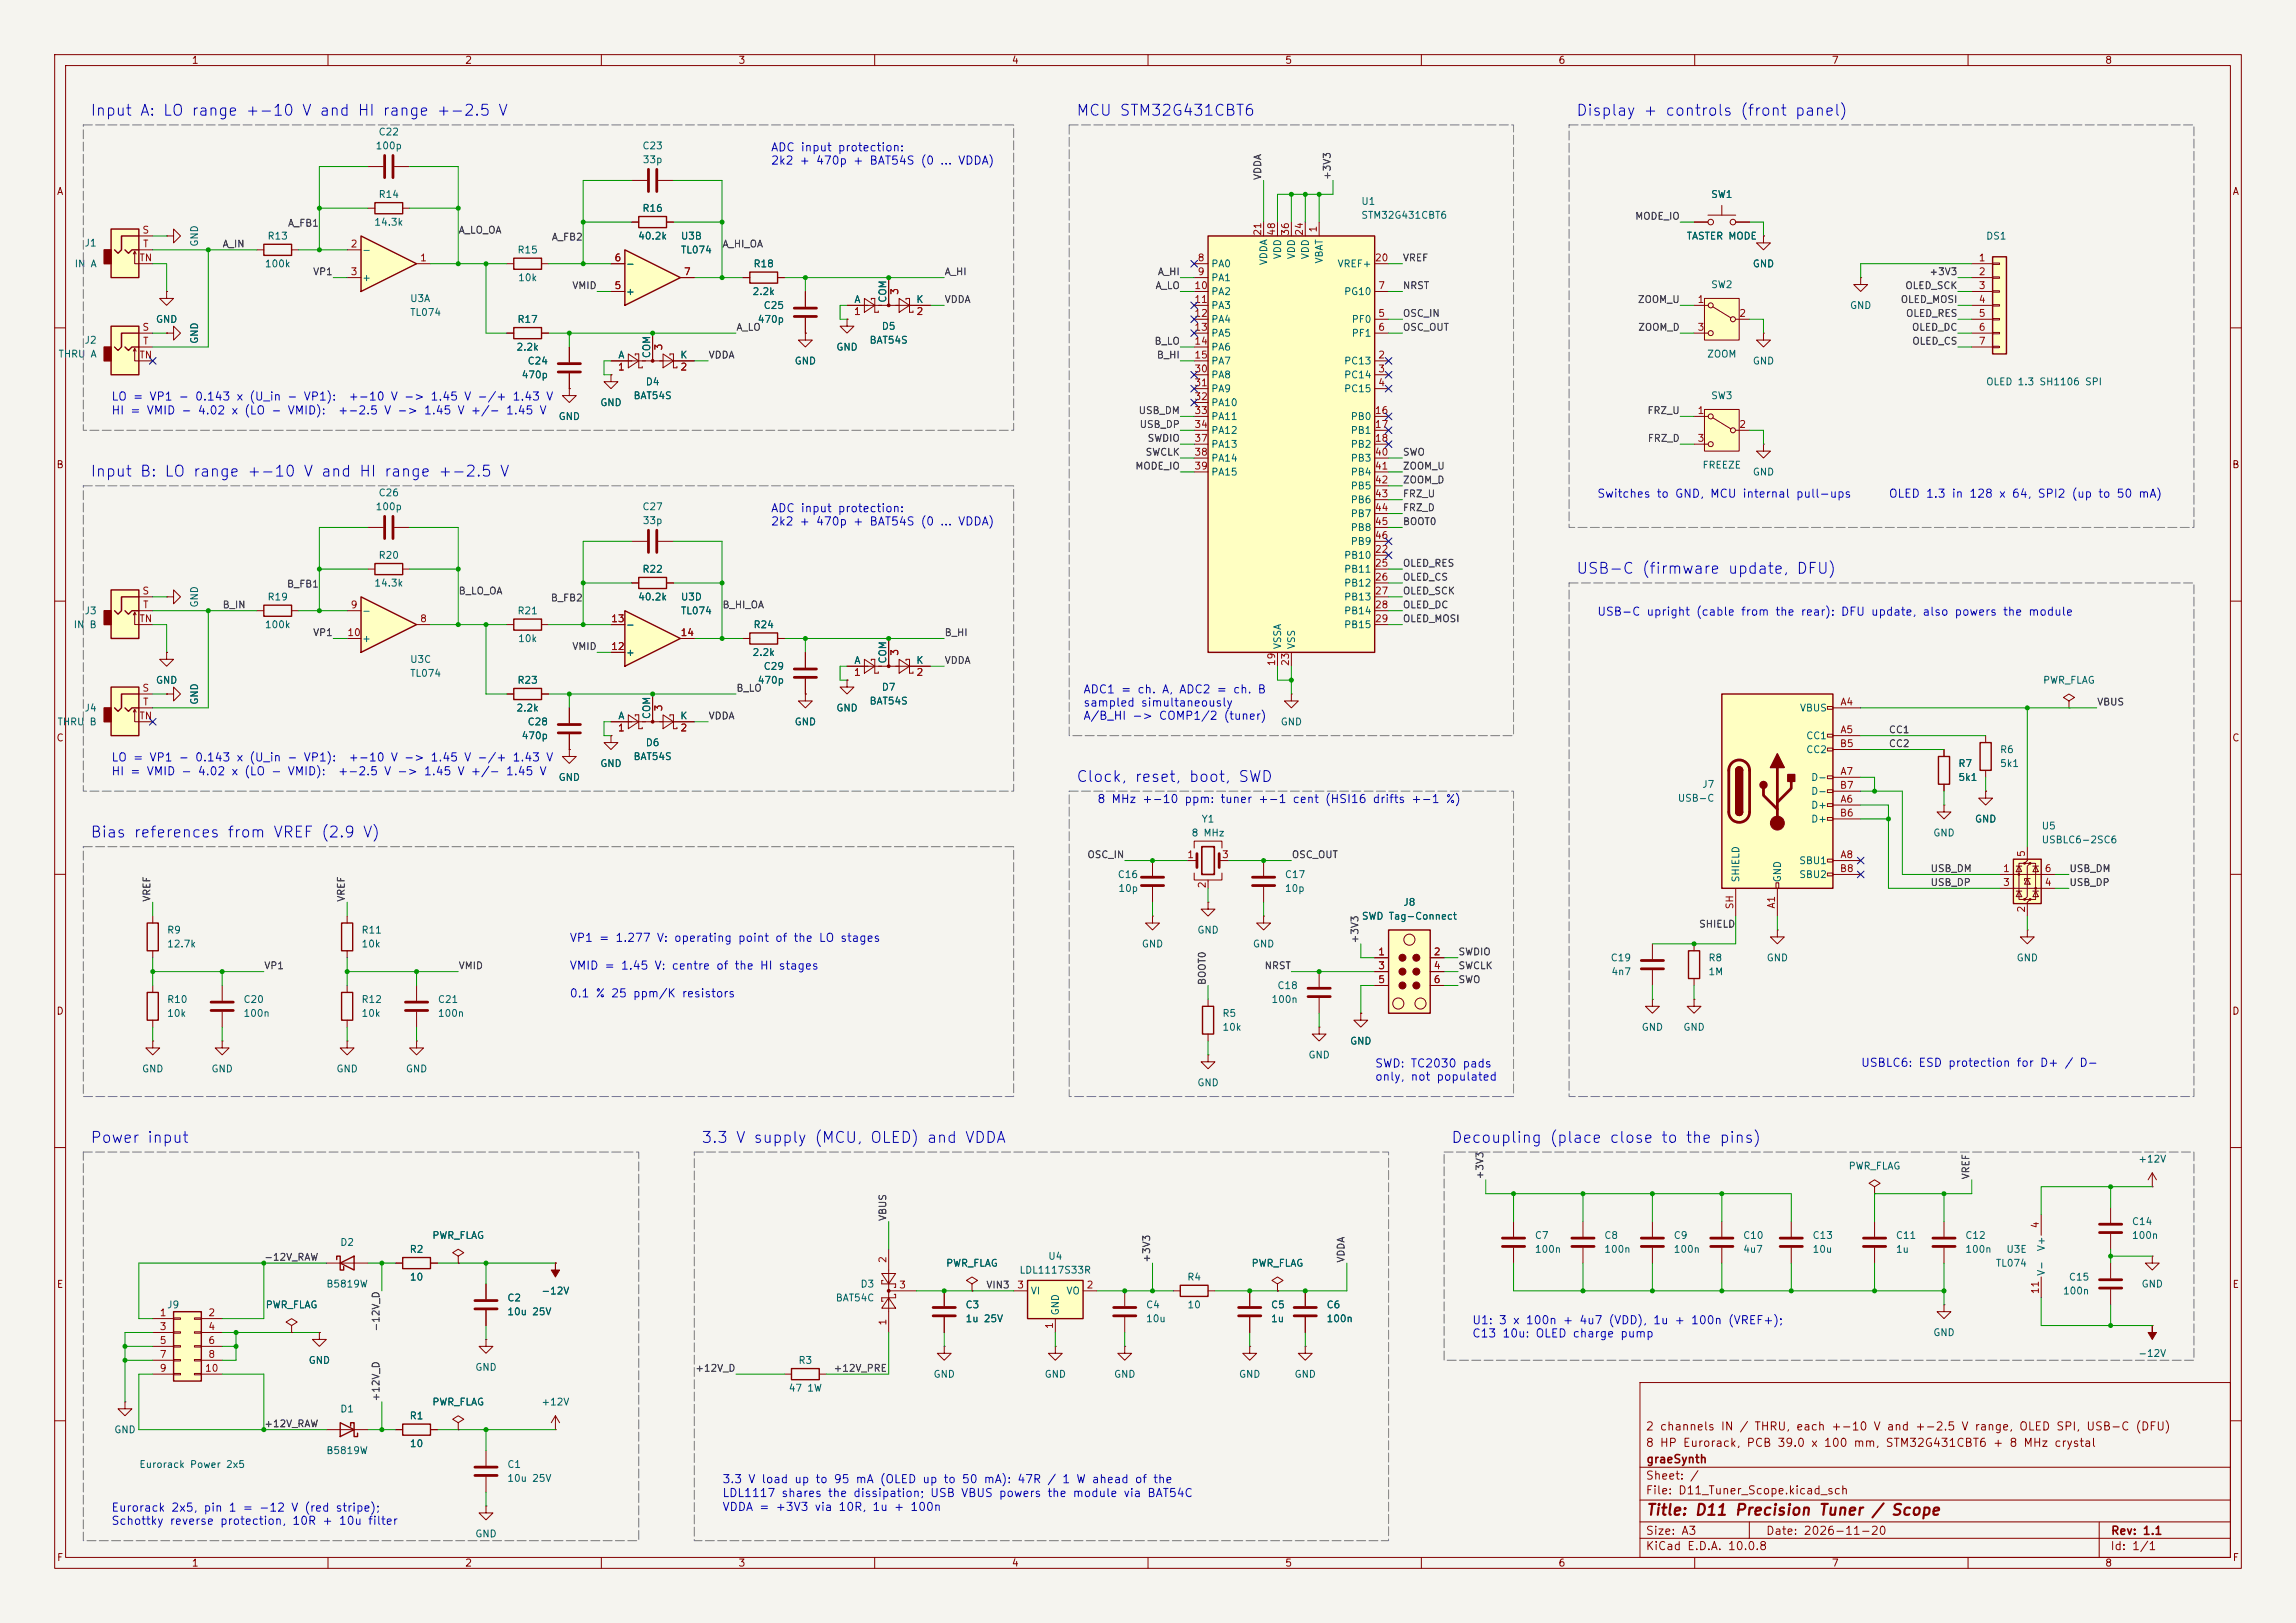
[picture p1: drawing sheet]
<svg xmlns="http://www.w3.org/2000/svg" width="420mm" height="297mm" viewBox="0 0 420 297" stroke-linecap="round" stroke-linejoin="round" font-family="sans-serif">
<defs><g id="words">
<g font-size="2" fill="#0000c2">
<text x="16.4" y="21.7">Input A: LO range +-10 V and HI range +-2.5 V</text>
<text x="196.8" y="21.7">MCU STM32G431CBT6</text>
<text x="288.2" y="21.7">Display + controls (front panel)</text>
<text x="16.4" y="87.7">Input B: LO range +-10 V and HI range +-2.5 V</text>
<text x="288.2" y="105.5">USB-C (firmware update, DFU)</text>
<text x="196.8" y="143.6">Clock, reset, boot, SWD</text>
<text x="16.4" y="153.8">Bias references from VREF (2.9 V)</text>
<text x="16.4" y="209.7">Power input</text>
<text x="128.2" y="209.7">3.3 V supply (MCU, OLED) and VDDA</text>
<text x="265.3" y="209.7">Decoupling (place close to the pins)</text>
</g>
<text font-size="2" fill="#840000" x="301" y="277.8">Title: D11 Precision Tuner / Scope</text>
<g font-size="1.5" fill="#0000c2">
<text x="140.9" y="28.1">ADC input protection:</text>
<text x="140.9" y="30.5">2k2 + 470p + BAT54S (0 ... VDDA)</text>
<text x="20.3" y="73.7">LO = VP1 - 0.143 x (U_in - VP1):</text>
<text x="20.3" y="76.2">HI = VMID - 4.02 x (LO - VMID):</text>
<text x="61.7" y="76.2">+-2.5 V -&gt; 1.45 V +/- 1.45 V</text>
<text x="63.6" y="73.7">+-10 V -&gt; 1.45 V -/+ 1.43 V</text>
<text x="140.9" y="94.1">ADC input protection:</text>
<text x="292.1" y="91.5">Switches to GND, MCU internal pull-ups</text>
<text x="345.4" y="91.5">OLED 1.3 in 128 x 64, SPI2 (up to 50 mA)</text>
<text x="140.9" y="96.5">2k2 + 470p + BAT54S (0 ... VDDA)</text>
<text x="292.1" y="113">USB-C upright (cable from the rear): DFU update, also powers the module</text>
<text x="198.1" y="127.3">ADC1 = ch. A, ADC2 = ch. B</text>
<text x="198.1" y="129.7">sampled simultaneously</text>
<text x="198.1" y="132.1">A/B_HI -&gt; COMP1/2 (tuner)</text>
<text x="20.3" y="142.3">HI = VMID - 4.02 x (LO - VMID):</text>
<text x="20.3" y="139.7">LO = VP1 - 0.143 x (U_in - VP1):</text>
<text x="61.7" y="142.3">+-2.5 V -&gt; 1.45 V +/- 1.45 V</text>
<text x="63.6" y="139.7">+-10 V -&gt; 1.45 V -/+ 1.43 V</text>
<text x="200.6" y="147.3">8 MHz +-10 ppm: tuner +-1 cent (HSI16 drifts +-1 %)</text>
<text x="104.1" y="172.7">VP1 = 1.277 V: operating point of the LO stages</text>
<text x="104.1" y="177.8">VMID = 1.45 V: centre of the HI stages</text>
<text x="104.1" y="182.9">0.1 % 25 ppm/K resistors</text>
<text x="251.4" y="195.7">SWD: TC2030 pads</text>
<text x="340.3" y="195.6">USBLC6: ESD protection for D+ / D-</text>
<text x="251.4" y="198.1">only, not populated</text>
<text x="269.2" y="242.7">U1: 3 x 100n + 4u7 (VDD), 1u + 100n (VREF+);</text>
<text x="269.2" y="245.1">C13 10u: OLED charge pump</text>
<text x="132" y="271.8">3.3 V load up to 95 mA (OLED up to 50 mA): 47R / 1 W ahead of the</text>
<text x="132" y="274.3">LDL1117 shares the dissipation; USB VBUS powers the module via BAT54C</text>
<text x="20.3" y="277">Eurorack 2x5, pin 1 = -12 V (red stripe);</text>
<text x="20.3" y="279.4">Schottky reverse protection, 10R + 10u filter</text>
<text x="132" y="276.9">VDDA = +3V3 via 10R, 1u + 100n</text>
</g>
<g font-size="1.5" fill="#840000">
<text x="300.9" y="262.1">2 channels IN / THRU, each +-10 V and +-2.5 V range, OLED SPI, USB-C (DFU)</text>
<text x="300.9" y="265.1">8 HP Eurorack, PCB 39.0 x 100 mm, STM32G431CBT6 + 8 MHz crystal</text>
<text x="301" y="268.1">graeSynth</text>
<text x="300.9" y="273.8">File: D11_Tuner_Scope.kicad_sch</text>
<text x="300.9" y="271.1">Sheet: /</text>
<text x="300.9" y="281.2">Size: A3</text>
<text x="322.9" y="281.2">Date: 2026-11-20</text>
<text x="386" y="281.2">Rev: 1.1</text>
<text x="300.9" y="284">KiCad E.D.A. 10.0.8</text>
<text x="385.9" y="284">Id: 1/1</text>
</g>
<g font-size="1.3" fill="#840000">
<text x="35" y="12">1</text>
<text x="85" y="12">2</text>
<text x="135" y="12">3</text>
<text x="185" y="12">4</text>
<text x="235" y="12">5</text>
<text x="285" y="12">6</text>
<text x="335" y="12">7</text>
<text x="385" y="12">8</text>
<text x="10.3" y="36">A</text>
<text x="408.3" y="36">A</text>
<text x="10.2" y="86">B</text>
<text x="408.2" y="86">B</text>
<text x="10.2" y="136">C</text>
<text x="408.2" y="136">C</text>
<text x="10.2" y="186">D</text>
<text x="408.2" y="186">D</text>
<text x="10.3" y="236">E</text>
<text x="408.3" y="236">E</text>
<text x="10.3" y="286">F</text>
<text x="35" y="287">1</text>
<text x="85" y="287">2</text>
<text x="135" y="287">3</text>
<text x="185" y="287">4</text>
<text x="235" y="287">5</text>
<text x="285" y="287">6</text>
<text x="335" y="287">7</text>
<text x="385" y="287">8</text>
<text x="408.3" y="286">F</text>
</g>
<g font-size="1.3" fill="#006464">
<text x="68.6" y="27.6">100p</text>
<text x="69.1" y="25.1">C22</text>
<text x="117.4" y="27.6">C23</text>
<text x="117.5" y="30.2">33p</text>
<text x="68.4" y="41.6">14.3k</text>
<text x="69.1" y="36.5">R14</text>
<text x="117.4" y="39.1">R16</text>
<text x="248.9" y="37.8">U1</text>
<text x="248.9" y="40.3">STM32G431CBT6</text>
<text x="312.9" y="36.5">SW1</text>
<text x="15.4" y="45.4">J1</text>
<text x="36.5" y="45.2" transform="rotate(-90 36.5 45.2)">GND</text>
<text x="48.8" y="44.1">R13</text>
<text x="66.1" y="46.7">-</text>
<text x="94.5" y="46.7">R15</text>
<text x="116.6" y="44.1">40.2k</text>
<text x="124.4" y="44.1">U3B</text>
<text x="124.4" y="46.7">TL074</text>
<text x="234.6" y="47.5" transform="rotate(-90 234.6 47.5)">VDD</text>
<text x="237.2" y="47.5" transform="rotate(-90 237.2 47.5)">VDD</text>
<text x="239.7" y="47.5" transform="rotate(-90 239.7 47.5)">VDD</text>
<text x="308.4" y="44.1">TASTER MODE</text>
<text x="363.2" y="44.1">DS1</text>
<text x="13.6" y="49.2">IN A</text>
<text x="48.3" y="49.2">100k</text>
<text x="66.1" y="51.8">+</text>
<text x="94.7" y="51.8">10k</text>
<text x="114.4" y="49.2">-</text>
<text x="137.7" y="49.2">R18</text>
<text x="221.5" y="49.2">PA0</text>
<text x="221.5" y="51.8">PA1</text>
<text x="232.1" y="48.6" transform="rotate(-90 232.1 48.6)">VDDA</text>
<text x="242.3" y="48.3" transform="rotate(-90 242.3 48.3)">VBAT</text>
<text x="244.6" y="49.2">VREF+</text>
<text x="312.9" y="53">SW2</text>
<text x="320.5" y="49.2">GND</text>
<text x="28.4" y="59.4">GND</text>
<text x="74.9" y="55.6">U3A</text>
<text x="74.9" y="58.1">TL074</text>
<text x="94.5" y="59.4">R17</text>
<text x="114.4" y="54.3">+</text>
<text x="137.5" y="54.3">2.2k</text>
<text x="138.5" y="59.4">470p</text>
<text x="139.6" y="56.8">C25</text>
<text x="156.2" y="55.7">A</text>
<text x="162.4" y="55.5" transform="rotate(-90 162.4 55.5)">COM</text>
<text x="167.5" y="55.7">K</text>
<text x="221.5" y="54.3">PA2</text>
<text x="221.5" y="56.8">PA3</text>
<text x="221.5" y="59.4">PA4</text>
<text x="245.8" y="54.3">PG10</text>
<text x="247.2" y="59.4">PF0</text>
<text x="338.3" y="56.8">GND</text>
<text x="10.6" y="65.7">THRU A</text>
<text x="15.4" y="63.2">J2</text>
<text x="36.5" y="63" transform="rotate(-90 36.5 63)">GND</text>
<text x="94.4" y="64.5">2.2k</text>
<text x="113" y="65.9">A</text>
<text x="119.2" y="65.7" transform="rotate(-90 119.2 65.7)">COM</text>
<text x="124.3" y="65.9">K</text>
<text x="152.9" y="64.5">GND</text>
<text x="159" y="63.2">BAT54S</text>
<text x="161.2" y="60.7">D5</text>
<text x="221.5" y="61.9">PA5</text>
<text x="221.5" y="64.5">PA6</text>
<text x="247.2" y="61.9">PF1</text>
<text x="312.2" y="65.7">ZOOM</text>
<text x="95.3" y="69.5">470p</text>
<text x="96.4" y="67">C24</text>
<text x="118" y="70.8">D4</text>
<text x="145.3" y="67">GND</text>
<text x="221.5" y="67">PA7</text>
<text x="221.5" y="69.5">PA8</text>
<text x="245.8" y="67">PC13</text>
<text x="245.8" y="69.5">PC14</text>
<text x="320.5" y="67">GND</text>
<text x="363.2" y="70.8">OLED 1.3 SH1106 SPI</text>
<text x="102.1" y="77.2">GND</text>
<text x="109.7" y="74.6">GND</text>
<text x="115.8" y="73.4">BAT54S</text>
<text x="221.5" y="72.1">PA9</text>
<text x="221.5" y="74.6">PA10</text>
<text x="221.5" y="77.2">PA11</text>
<text x="245.8" y="72.1">PC15</text>
<text x="247" y="77.2">PB0</text>
<text x="312.9" y="73.4">SW3</text>
<text x="221.5" y="79.7">PA12</text>
<text x="221.5" y="82.2">PA13</text>
<text x="247" y="79.7">PB1</text>
<text x="247" y="82.2">PB2</text>
<text x="221.5" y="84.8">PA14</text>
<text x="221.5" y="87.3">PA15</text>
<text x="247" y="84.8">PB3</text>
<text x="247" y="87.3">PB4</text>
<text x="247" y="89.9">PB5</text>
<text x="311.3" y="86.1">FREEZE</text>
<text x="320.5" y="87.3">GND</text>
<text x="68.6" y="93.7">100p</text>
<text x="69.1" y="91.1">C26</text>
<text x="117.4" y="93.7">C27</text>
<text x="247" y="92.4">PB6</text>
<text x="247" y="94.9">PB7</text>
<text x="117.5" y="96.2">33p</text>
<text x="247" y="97.5">PB8</text>
<text x="247" y="100">PB9</text>
<text x="68.4" y="107.6">14.3k</text>
<text x="69.1" y="102.6">R20</text>
<text x="117.4" y="105.1">R22</text>
<text x="245.8" y="102.6">PB10</text>
<text x="245.8" y="105.1">PB11</text>
<text x="245.8" y="107.6">PB12</text>
<text x="15.4" y="112.7">J3</text>
<text x="36.5" y="111.3" transform="rotate(-90 36.5 111.3)">GND</text>
<text x="48.8" y="110.2">R19</text>
<text x="66.1" y="112.7">-</text>
<text x="94.5" y="112.7">R21</text>
<text x="116.6" y="110.2">40.2k</text>
<text x="124.4" y="110.2">U3D</text>
<text x="124.4" y="112.7">TL074</text>
<text x="245.8" y="110.2">PB13</text>
<text x="245.8" y="112.7">PB14</text>
<text x="13.4" y="115.3">IN</text>
<text x="16.3" y="115.3">B</text>
<text x="48.3" y="115.3">100k</text>
<text x="66.1" y="117.8">+</text>
<text x="94.7" y="117.8">10k</text>
<text x="114.4" y="115.3">-</text>
<text x="137.7" y="115.3">R24</text>
<text x="234.6" y="118.9" transform="rotate(-90 234.6 118.9)">VSSA</text>
<text x="237.2" y="118.9" transform="rotate(-90 237.2 118.9)">VSS</text>
<text x="245.8" y="115.3">PB15</text>
<text x="28.4" y="125.4">GND</text>
<text x="74.9" y="121.6">U3C</text>
<text x="74.9" y="124.2">TL074</text>
<text x="94.5" y="125.4">R23</text>
<text x="114.4" y="120.3">+</text>
<text x="137.5" y="120.3">2.2k</text>
<text x="138.5" y="125.4">470p</text>
<text x="139.6" y="122.9">C29</text>
<text x="156.2" y="121.8">A</text>
<text x="162.4" y="121.5" transform="rotate(-90 162.4 121.5)">COM</text>
<text x="167.5" y="121.8">K</text>
<text x="373.6" y="125.4">PWR_FLAG</text>
<text x="15.4" y="130.5">J4</text>
<text x="36.5" y="129.1" transform="rotate(-90 36.5 129.1)">GND</text>
<text x="94.4" y="130.5">2.2k</text>
<text x="113" y="131.9">A</text>
<text x="119.2" y="131.7" transform="rotate(-90 119.2 131.7)">COM</text>
<text x="124.3" y="131.9">K</text>
<text x="152.9" y="130.5">GND</text>
<text x="159" y="129.2">BAT54S</text>
<text x="161.2" y="126.7">D7</text>
<text x="329.1" y="130.5">VBUS</text>
<text x="10.4" y="133">THRU</text>
<text x="16.3" y="133">B</text>
<text x="95.3" y="135.6">470p</text>
<text x="96.4" y="133">C28</text>
<text x="118" y="136.9">D6</text>
<text x="145.3" y="133">GND</text>
<text x="234.2" y="133">GND</text>
<text x="330.3" y="135.6">CC1</text>
<text x="102.1" y="143.2">GND</text>
<text x="109.7" y="140.7">GND</text>
<text x="115.8" y="139.4">BAT54S</text>
<text x="330.3" y="138.1">CC2</text>
<text x="331.2" y="143.2">D-</text>
<text x="358.1" y="140.7">R7</text>
<text x="358.1" y="143.2">5k1</text>
<text x="365.7" y="138.1">R6</text>
<text x="365.7" y="140.7">5k1</text>
<text x="306.8" y="147">USB-C</text>
<text x="311.3" y="144.5">J7</text>
<text x="331.2" y="148.3">D+</text>
<text x="331.2" y="145.7">D-</text>
<text x="217.9" y="153.4">8 MHz</text>
<text x="219.7" y="150.8">Y1</text>
<text x="331.2" y="150.8">D+</text>
<text x="353.5" y="153.4">GND</text>
<text x="361.2" y="150.8">GND</text>
<text x="373.4" y="152.1">U5</text>
<text x="373.4" y="154.6">USBLC6-2SC6</text>
<text x="204.4" y="161">C16</text>
<text x="234.9" y="161">C17</text>
<text x="318.5" y="161.6" transform="rotate(-90 318.5 161.6)">SHIELD</text>
<text x="326.1" y="161.6" transform="rotate(-90 326.1 161.6)">GND</text>
<text x="329" y="158.4">SBU1</text>
<text x="329" y="161">SBU2</text>
<text x="204.5" y="163.5">10p</text>
<text x="234.9" y="163.5">10p</text>
<text x="256.6" y="166.1">J8</text>
<text x="30.5" y="171.1">R9</text>
<text x="30.5" y="173.7">12.7k</text>
<text x="66" y="171.1">R11</text>
<text x="66" y="173.7">10k</text>
<text x="208.8" y="173.7">GND</text>
<text x="218.9" y="171.1">GND</text>
<text x="229.1" y="173.7">GND</text>
<text x="249" y="168.6">SWD Tag-Connect</text>
<text x="294.5" y="176.2">C19</text>
<text x="294.6" y="178.8">4n7</text>
<text x="312.4" y="176.2">R8</text>
<text x="312.4" y="178.8">1M</text>
<text x="323.1" y="176.2">GND</text>
<text x="368.8" y="176.2">GND</text>
<text x="30.5" y="183.8">R10</text>
<text x="44.4" y="183.8">C20</text>
<text x="66" y="183.8">R12</text>
<text x="80" y="183.8">C21</text>
<text x="232.5" y="183.8">100n</text>
<text x="233.6" y="181.3">C18</text>
<text x="30.5" y="186.4">10k</text>
<text x="44.4" y="186.4">100n</text>
<text x="66" y="186.4">10k</text>
<text x="80" y="186.4">100n</text>
<text x="223.5" y="186.4">R5</text>
<text x="223.5" y="188.9">10k</text>
<text x="246.9" y="191.5">GND</text>
<text x="300.2" y="188.9">GND</text>
<text x="307.8" y="188.9">GND</text>
<text x="25.9" y="196.5">GND</text>
<text x="38.6" y="196.5">GND</text>
<text x="61.4" y="196.5">GND</text>
<text x="74.1" y="196.5">GND</text>
<text x="239.2" y="194">GND</text>
<text x="218.9" y="199.1">GND</text>
<text x="338.1" y="214.3">PWR_FLAG</text>
<text x="391" y="213.1">+12V</text>
<text x="79" y="227">PWR_FLAG</text>
<text x="280.7" y="227">C7</text>
<text x="293.4" y="227">C8</text>
<text x="306.1" y="227">C9</text>
<text x="318.8" y="227">C10</text>
<text x="331.5" y="227">C13</text>
<text x="346.7" y="227">C11</text>
<text x="359.4" y="227">C12</text>
<text x="389.9" y="224.5">C14</text>
<text x="389.9" y="227">100n</text>
<text x="62.1" y="228.3">D2</text>
<text x="74.8" y="229.6">R2</text>
<text x="173" y="232.1">PWR_FLAG</text>
<text x="186.4" y="233.4">LDL1117S33R</text>
<text x="191.6" y="230.8">U4</text>
<text x="228.8" y="232.1">PWR_FLAG</text>
<text x="280.7" y="229.6">100n</text>
<text x="293.4" y="229.6">100n</text>
<text x="306.1" y="229.6">100n</text>
<text x="318.8" y="229.6">4u7</text>
<text x="331.5" y="229.6">10u</text>
<text x="346.7" y="229.6">1u</text>
<text x="359.4" y="229.6">100n</text>
<text x="365" y="232.1">TL074</text>
<text x="366.9" y="229.6">U3E</text>
<text x="374.3" y="233.6" transform="rotate(-90 374.3 233.6)">V-</text>
<text x="374.3" y="229.1" transform="rotate(-90 374.3 229.1)">V+</text>
<text x="30.5" y="239.7">J9</text>
<text x="48.5" y="239.7">PWR_FLAG</text>
<text x="59.6" y="235.9">B5819W</text>
<text x="74.9" y="234.6">10</text>
<text x="92.7" y="238.5">C2</text>
<text x="98.9" y="237.2">-12V</text>
<text x="152.8" y="238.5">BAT54C</text>
<text x="157.3" y="235.9">D3</text>
<text x="176.5" y="239.7">C3</text>
<text x="188.4" y="237.2">VI</text>
<text x="195" y="237.2">VO</text>
<text x="209.5" y="239.7">C4</text>
<text x="217.1" y="234.6">R4</text>
<text x="217.1" y="239.7">10</text>
<text x="232.4" y="239.7">C5</text>
<text x="242.6" y="239.7">C6</text>
<text x="377.3" y="237.2">100n</text>
<text x="378.3" y="234.6">C15</text>
<text x="391.6" y="235.9">GND</text>
<text x="92.7" y="241">10u 25V</text>
<text x="176.5" y="242.3">1u 25V</text>
<text x="194" y="240.8" transform="rotate(-90 194 240.8)">GND</text>
<text x="209.5" y="242.3">10u</text>
<text x="232.4" y="242.3">1u</text>
<text x="242.6" y="242.3">100n</text>
<text x="353.5" y="244.8">GND</text>
<text x="56.4" y="249.9">GND</text>
<text x="86.8" y="251.2">GND</text>
<text x="146" y="249.9">R3</text>
<text x="391" y="248.6">-12V</text>
<text x="79" y="257.5">PWR_FLAG</text>
<text x="98.9" y="257.5">+12V</text>
<text x="144.2" y="255">47 1W</text>
<text x="170.7" y="252.4">GND</text>
<text x="191" y="252.4">GND</text>
<text x="203.7" y="252.4">GND</text>
<text x="226.5" y="252.4">GND</text>
<text x="236.7" y="252.4">GND</text>
<text x="20.8" y="262.6">GND</text>
<text x="62.1" y="258.8">D1</text>
<text x="74.8" y="260">R1</text>
<text x="25.4" y="268.9">Eurorack Power 2x5</text>
<text x="59.6" y="266.4">B5819W</text>
<text x="74.9" y="265.1">10</text>
<text x="92.7" y="268.9">C1</text>
<text x="92.7" y="271.5">10u 25V</text>
<text x="86.8" y="281.6">GND</text>
</g>
<g font-size="1.3" fill="#0f0f0f">
<text x="231" y="33" transform="rotate(-90 231 33)">VDDA</text>
<text x="243.7" y="33" transform="rotate(-90 243.7 33)">+3V3</text>
<text x="52.6" y="41.8">A_FB1</text>
<text x="299" y="40.5">MODE_IO</text>
<text x="40.6" y="45.6">A_IN</text>
<text x="83.8" y="43.1">A_LO_OA</text>
<text x="100.8" y="44.3">A_FB2</text>
<text x="132.1" y="45.6">A_HI_OA</text>
<text x="57.2" y="50.7">VP1</text>
<text x="104.6" y="53.2">VMID</text>
<text x="172.7" y="50.7">A_HI</text>
<text x="211.3" y="53.2">A_LO</text>
<text x="211.7" y="50.7">A_HI</text>
<text x="256.5" y="53.2">NRST</text>
<text x="256.5" y="48.1">VREF</text>
<text x="348.4" y="53.2">OLED_SCK</text>
<text x="352.8" y="50.7">+3V3</text>
<text x="172.7" y="55.8">VDDA</text>
<text x="256.5" y="58.3">OSC_IN</text>
<text x="299.5" y="55.8">ZOOM_U</text>
<text x="347.6" y="55.8">OLED_MOSI</text>
<text x="348.5" y="58.3">OLED_RES</text>
<text x="129.5" y="65.9">VDDA</text>
<text x="134.6" y="60.8">A_LO</text>
<text x="211.1" y="63.4">B_LO</text>
<text x="211.5" y="65.9">B_HI</text>
<text x="256.5" y="60.8">OSC_OUT</text>
<text x="299.6" y="60.8">ZOOM_D</text>
<text x="349.6" y="60.8">OLED_DC</text>
<text x="349.7" y="63.4">OLED_CS</text>
<text x="208.2" y="76.1">USB_DM</text>
<text x="301.2" y="76.1">FRZ_U</text>
<text x="208.4" y="78.6">USB_DP</text>
<text x="209.4" y="83.7">SWCLK</text>
<text x="209.8" y="81.2">SWDIO</text>
<text x="256.5" y="83.7">SWO</text>
<text x="301.3" y="81.2">FRZ_D</text>
<text x="207.6" y="86.2">MODE_IO</text>
<text x="256.5" y="86.2">ZOOM_U</text>
<text x="256.5" y="88.8">ZOOM_D</text>
<text x="256.5" y="93.9">FRZ_D</text>
<text x="256.5" y="91.3">FRZ_U</text>
<text x="256.5" y="96.4">BOOT0</text>
<text x="52.4" y="107.8">B_FB1</text>
<text x="256.5" y="104">OLED_RES</text>
<text x="256.5" y="106.6">OLED_CS</text>
<text x="40.6" y="111.6">B_IN</text>
<text x="83.8" y="109.1">B_LO_OA</text>
<text x="100.6" y="110.4">B_FB2</text>
<text x="132.1" y="111.6">B_HI_OA</text>
<text x="256.5" y="109.1">OLED_SCK</text>
<text x="256.5" y="111.6">OLED_DC</text>
<text x="57.2" y="116.7">VP1</text>
<text x="104.6" y="119.3">VMID</text>
<text x="172.7" y="116.7">B_HI</text>
<text x="256.5" y="114.2">OLED_MOSI</text>
<text x="172.7" y="121.8">VDDA</text>
<text x="129.5" y="132">VDDA</text>
<text x="134.6" y="126.9">B_LO</text>
<text x="383.5" y="129.4">VBUS</text>
<text x="345.4" y="137">CC2</text>
<text x="345.4" y="134.5">CC1</text>
<text x="198.8" y="157.4">OSC_IN</text>
<text x="236.2" y="157.4">OSC_OUT</text>
<text x="353" y="159.9">USB_DM</text>
<text x="378.4" y="159.9">USB_DM</text>
<text x="27.8" y="165.1" transform="rotate(-90 27.8 165.1)">VREF</text>
<text x="63.4" y="165.1" transform="rotate(-90 63.4 165.1)">VREF</text>
<text x="353" y="162.4">USB_DP</text>
<text x="378.4" y="162.4">USB_DP</text>
<text x="248.8" y="172.7" transform="rotate(-90 248.8 172.7)">+3V3</text>
<text x="310.7" y="170.1">SHIELD</text>
<text x="48.2" y="177.7">VP1</text>
<text x="83.8" y="177.7">VMID</text>
<text x="231.2" y="177.7">NRST</text>
<text x="266.7" y="175.1">SWDIO</text>
<text x="266.7" y="177.7">SWCLK</text>
<text x="220.9" y="180.4" transform="rotate(-90 220.9 180.4)">BOOT0</text>
<text x="266.7" y="180.2">SWO</text>
<text x="271.7" y="215.9" transform="rotate(-90 271.7 215.9)">+3V3</text>
<text x="360.6" y="215.9" transform="rotate(-90 360.6 215.9)">VREF</text>
<text x="162.4" y="223.5" transform="rotate(-90 162.4 223.5)">VBUS</text>
<text x="48.2" y="231">-12V_RAW</text>
<text x="210.7" y="231.2" transform="rotate(-90 210.7 231.2)">+3V3</text>
<text x="246.3" y="231.2" transform="rotate(-90 246.3 231.2)">VDDA</text>
<text x="180.3" y="236.1">VIN3</text>
<text x="69.7" y="243.8" transform="rotate(-90 69.7 243.8)">-12V_D</text>
<text x="127.1" y="251.3">+12V_D</text>
<text x="152.4" y="251.3">+12V_PRE</text>
<text x="69.7" y="256.6" transform="rotate(-90 69.7 256.6)">+12V_D</text>
<text x="48.2" y="261.5">+12V_RAW</text>
</g>
<g font-size="1.3" fill="#a90000">
<text x="25.9" y="43">S</text>
<text x="26.1" y="45.6">T</text>
<text x="64" y="45.6">2</text>
<text x="231" y="43.2" transform="rotate(-90 231 43.2)">21</text>
<text x="233.5" y="43.2" transform="rotate(-90 233.5 43.2)">48</text>
<text x="236.1" y="43.2" transform="rotate(-90 236.1 43.2)">36</text>
<text x="238.6" y="43.2" transform="rotate(-90 238.6 43.2)">24</text>
<text x="241.2" y="42.6" transform="rotate(-90 241.2 42.6)">1</text>
<text x="25.4" y="48.1">TN</text>
<text x="64" y="50.7">3</text>
<text x="76.7" y="48.1">1</text>
<text x="112.3" y="53.2">5</text>
<text x="112.3" y="48.1">6</text>
<text x="125" y="50.7">7</text>
<text x="218.4" y="53.2">10</text>
<text x="219" y="48.1">8</text>
<text x="219" y="50.7">9</text>
<text x="251.4" y="48.1">20</text>
<text x="252" y="53.2">7</text>
<text x="361.9" y="48.1">1</text>
<text x="361.9" y="50.7">2</text>
<text x="361.9" y="53.2">3</text>
<text x="156.1" y="57.9">1</text>
<text x="164.6" y="54.1" transform="rotate(-90 164.6 54.1)">3</text>
<text x="167.5" y="57.9">2</text>
<text x="218.4" y="55.7">11</text>
<text x="218.4" y="58.3">12</text>
<text x="252" y="58.3">5</text>
<text x="310.4" y="55.7">1</text>
<text x="318" y="58.3">2</text>
<text x="361.9" y="55.7">4</text>
<text x="361.9" y="58.3">5</text>
<text x="25.4" y="65.9">TN</text>
<text x="25.9" y="60.8">S</text>
<text x="26.1" y="63.4">T</text>
<text x="121.4" y="64.2" transform="rotate(-90 121.4 64.2)">3</text>
<text x="218.4" y="60.8">13</text>
<text x="218.4" y="63.4">14</text>
<text x="218.4" y="65.9">15</text>
<text x="252" y="65.9">2</text>
<text x="252" y="60.8">6</text>
<text x="310.4" y="60.8">3</text>
<text x="361.9" y="60.8">6</text>
<text x="361.9" y="63.4">7</text>
<text x="112.9" y="68.1">1</text>
<text x="124.4" y="68.1">2</text>
<text x="218.4" y="68.4">30</text>
<text x="218.4" y="71">31</text>
<text x="252" y="68.4">3</text>
<text x="252" y="71">4</text>
<text x="218.4" y="73.5">32</text>
<text x="218.4" y="76.1">33</text>
<text x="251.4" y="76.1">16</text>
<text x="310.4" y="76.1">1</text>
<text x="218.4" y="78.6">34</text>
<text x="218.4" y="81.1">37</text>
<text x="218.4" y="83.7">38</text>
<text x="251.4" y="78.6">17</text>
<text x="251.4" y="81.1">18</text>
<text x="251.4" y="83.7">40</text>
<text x="310.4" y="81.1">3</text>
<text x="318" y="78.6">2</text>
<text x="218.4" y="86.2">39</text>
<text x="251.4" y="86.2">41</text>
<text x="251.4" y="88.8">42</text>
<text x="251.4" y="91.3">43</text>
<text x="251.4" y="93.8">44</text>
<text x="251.4" y="101.5">22</text>
<text x="251.4" y="96.4">45</text>
<text x="251.4" y="98.9">46</text>
<text x="251.4" y="104">25</text>
<text x="251.4" y="106.5">26</text>
<text x="25.9" y="109.1">S</text>
<text x="26.1" y="111.6">T</text>
<text x="64" y="111.6">9</text>
<text x="251.4" y="109.1">27</text>
<text x="251.4" y="111.6">28</text>
<text x="25.4" y="114.2">TN</text>
<text x="63.4" y="116.7">10</text>
<text x="76.7" y="114.2">8</text>
<text x="111.7" y="119.2">12</text>
<text x="111.7" y="114.2">13</text>
<text x="124.4" y="116.7">14</text>
<text x="251.4" y="114.2">29</text>
<text x="156.1" y="124">1</text>
<text x="164.6" y="120.1" transform="rotate(-90 164.6 120.1)">3</text>
<text x="167.5" y="124">2</text>
<text x="233.5" y="122" transform="rotate(-90 233.5 122)">19</text>
<text x="236.1" y="122" transform="rotate(-90 236.1 122)">23</text>
<text x="25.4" y="131.9">TN</text>
<text x="25.9" y="126.9">S</text>
<text x="26.1" y="129.4">T</text>
<text x="121.4" y="130.3" transform="rotate(-90 121.4 130.3)">3</text>
<text x="336.5" y="129.4">A4</text>
<text x="112.9" y="134.1">1</text>
<text x="124.4" y="134.1">2</text>
<text x="336.5" y="137">B5</text>
<text x="336.5" y="134.5">A5</text>
<text x="336.5" y="142.1">A7</text>
<text x="336.5" y="149.7">B6</text>
<text x="336.5" y="144.6">B7</text>
<text x="336.5" y="147.2">A6</text>
<text x="217.1" y="157.3">1</text>
<text x="223.4" y="157.3">3</text>
<text x="336.5" y="159.9">B8</text>
<text x="336.5" y="157.3">A8</text>
<text x="366.3" y="159.9">1</text>
<text x="370.7" y="156.9" transform="rotate(-90 370.7 156.9)">5</text>
<text x="373.9" y="159.9">6</text>
<text x="220.8" y="162.7" transform="rotate(-90 220.8 162.7)">2</text>
<text x="317.4" y="166.5" transform="rotate(-90 317.4 166.5)">SH</text>
<text x="325" y="166.4" transform="rotate(-90 325 166.4)">A1</text>
<text x="366.3" y="162.4">3</text>
<text x="370.7" y="167.1" transform="rotate(-90 370.7 167.1)">2</text>
<text x="373.9" y="162.4">4</text>
<text x="252" y="175.1">1</text>
<text x="252" y="177.7">3</text>
<text x="262.2" y="175.1">2</text>
<text x="262.2" y="177.7">4</text>
<text x="252" y="180.2">5</text>
<text x="262.2" y="180.2">6</text>
<text x="373.2" y="224.9" transform="rotate(-90 373.2 224.9)">4</text>
<text x="162.4" y="231.2" transform="rotate(-90 162.4 231.2)">2</text>
<text x="164.4" y="236.1">3</text>
<text x="186" y="236.1">3</text>
<text x="198.7" y="236.1">2</text>
<text x="373.2" y="236.9" transform="rotate(-90 373.2 236.9)">11</text>
<text x="29.1" y="241.2">1</text>
<text x="29.1" y="243.7">3</text>
<text x="38" y="241.2">2</text>
<text x="38" y="243.7">4</text>
<text x="162.4" y="242.7" transform="rotate(-90 162.4 242.7)">1</text>
<text x="192.9" y="243.3" transform="rotate(-90 192.9 243.3)">1</text>
<text x="29.1" y="246.2">5</text>
<text x="29.1" y="248.8">7</text>
<text x="29.1" y="251.3">9</text>
<text x="37.4" y="251.3">10</text>
<text x="38" y="246.2">6</text>
<text x="38" y="248.8">8</text>
</g>
</g></defs>
<path d="M0 0h420v297h-420z" fill="#f5f4ef" stroke="#f5f4ef" stroke-width=".18"/>
<g fill="none" stroke="#840000" stroke-width=".18">
<path d="M10 10h400v277h-400zM12 12h396v273h-396zM60 10v2M110 10v2M160 10v2M210 10v2M260 10v2M310 10v2M360 10v2M10 60h2M408 60h2M10 110h2"/>
<path d="M147.3 119.4v2.8M408 110h2M147.3 124.2v2.8M10 160h2M408 160h2M76.2 180.3v2.8M76.2 185.2v2.8M10 210h2M408 210h2M300 253h108v32h-108zM10 260h2M300 278.5h108"/>
<path d="M300 274.5h108M300 268.5h108M320 278.5v3M384 278.5v6.5M408 260h2M60 285v2M110 285v2M160 285v2M210 285v2M260 285v2M300 281.5h108M310 285v2"/>
<path d="M360 285v2"/>
</g>
<path d="M145.3 122.4h4.1M145.3 124h4.1M74.2 183.4h4M74.2 184.9h4" fill="none" stroke="#840000" stroke-width=".51"/>
<path d="M368.3 157.2h5.1v8.2h-5.1z" fill="#ffffc2"/>
<g fill="#840000">
<circle cx="369.3" cy="160" r=".25"/>
<circle cx="370.3" cy="158" r=".25"/>
<circle cx="370.3" cy="164.6" r=".25"/>
<circle cx="371.3" cy="158" r=".25"/>
<circle cx="371.3" cy="164.6" r=".25"/>
<circle cx="372.4" cy="162.6" r=".25"/>
</g>
<g fill="none" stroke="#840000" stroke-width=".18">
<path d="M92.7 48.3h1.3M99.1 48.3h1.2M92.7 61h1.3M99.1 61h1.2M47 111.8h1.3M53.3 111.8h1.3M135.9 116.8h1.3M142.2 116.8h1.3M368.8 158.5h1M369.3 158.5l.5 1h-1zM370.3 158h-1v6.6h1M370.8 154.9v2.6l-.5 .5h1l-.5 .5v5.6l-.5 .5h1l-.5 .5v2.5"/>
<path d="M371.3 158h1.1v6.6h-1.1M371.9 158.5h1M372.4 158.5l.5 1h-1zM302.3 172.7v2.8M302.3 177.5v2.8M325.1 170.2v1.3h1.3l-1.3 1.2-1.3-1.2h1.3M325.1 170.2h.1M365.8 160h10.1M365.8 162.6h10.1M368.8 163.1h1M369.3 163.1l.5 1h-1zM370.8 160.8l.5 1h-1z"/>
<path d="M371.3 160.8h-1v.4M371.9 163.1h1M372.4 163.1l.5 1h-1zM76.2 190.5v1.3h1.3l-1.3 1.2-1.3-1.2h1.3M76.2 190.5h.1M177.8 234.9l1-.6-1-.6-1 .6 1 .6v1.3M177.8 236.2h.1M205.7 236.2v2.8M214.6 236.2h1.3M221 236.2h1.2M228.6 236.2v2.8M233.7 234.9l1-.6-1-.6-1 .6 1 .6v1.3"/>
<path d="M233.7 236.2h.1M172.7 246.4v1.2h1.3l-1.3 1.3-1.3-1.3h1.3M172.7 246.4h.1M193 246.4v1.2h1.3l-1.3 1.3-1.2-1.3h1.2M193 246.4h.1M205.7 246.4v1.2h1.3l-1.3 1.3-1.2-1.3h1.2M205.7 246.4h.1M205.7 241v2.8M228.6 246.4v1.2h1.3l-1.3 1.3-1.3-1.3h1.3M228.6 246.4h.1M228.6 241v2.8"/>
</g>
<path d="M94 59.9h5.1v2.1h-5.1zM94 47.2h5.1v2.1h-5.1zM48.3 110.7h5v2.1h-5zM137.2 115.8h5v2.1h-5zM368.3 157.2h5.1v8.2h-5.1zM215.9 235.2h5.1v2h-5.1z" fill="none" stroke="#840000" stroke-width=".25"/>
<path d="M300.2 175.8h4.1M300.2 177.3h4.1M203.7 239.3h4.1M226.6 239.3h4M203.7 240.8h4.1M226.6 240.8h4" fill="none" stroke="#840000" stroke-width=".51"/>
<path d="M20.3 108h5.1v8.8h-5.1z" fill="#ffffc2"/>
<path d="M19 111.8h1.3v2.5h-1.3z" fill="#840000" stroke="#840000" stroke-width=".25"/>
<path d="M20.3 108h5.1v8.8h-5.1zM22.9 111.8l.6 .6 .6-.6h1.3M25.4 109.2h-3.2v2.6l-.6 .6-.6-.6" fill="none" stroke="#840000" stroke-width=".25"/>
<path d="M24.4 112.5l.2-.5v2.3h3.3M24.6 112l.3 .5M25.4 109.2h2.5M25.4 111.8h2.5" fill="none" stroke="#840000" stroke-width=".18"/>
<path d="M114.3 111.8l10.2 5-10.2 5.1z" fill="#ffffc2"/>
<path d="M114.3 111.8l10.2 5-10.2 5.1zM116.8 105.7h5.1v2h-5.1zM308.9 174h2v5.1h-2zM62.2 260.3l2.6 1.3-2.6 1.3zM64.1 261v-.7h.7v2.6h.6v-.6M73.7 260.6h5v2h-5z" fill="none" stroke="#840000" stroke-width=".25"/>
<g fill="none" stroke="#840000" stroke-width=".18">
<path d="M67.3 30.5h2.8M72.1 30.5h2.8M30.5 53.3v1.3h1.2l-1.2 1.3-1.3-1.3h1.3M30.5 53.3h.1M104.1 71.1v1.3h1.3l-1.3 1.3-1.2-1.3h1.2M104.1 71.1h.1M104.1 63.5v2.8M104.1 68.3v2.8M111.8 68.6v1.3h1.2l-1.2 1.2-1.3-1.2h1.3M111.8 68.6h.1M115.6 99.1h2.8M120.4 99.1h2.8"/>
<path d="M111.8 119.4h2.5M111.8 114.3h2.5M115.6 106.7h1.2M121.9 106.7h1.3M124.5 116.8h2.5M162.6 116.8v5.1M104.1 137.2v1.2h1.3l-1.3 1.3-1.2-1.3h1.2M104.1 137.2h.1M147.3 127v1.3h1.3l-1.3 1.2-1.3-1.2h1.3M147.3 127h.1M154.9 124.5v1.2h1.3l-1.3 1.3-1.2-1.3h1.2M154.9 124.5h.1"/>
<path d="M154.9 121.9h15.3M158.1 120.7l1.9 1.2-1.9 1.3zM159.4 120.9v-.2h.6v2.5h.7v-.3M164.5 120.7l1.9 1.2-1.9 1.3zM165.7 120.9v-.2h.7v2.5h.6v-.3M355.6 147.3v1.3h1.3l-1.3 1.3-1.3-1.3h1.3M355.6 147.3h.1M363.2 144.8v1.3h1.3l-1.3 1.2-1.3-1.2h1.3M363.2 144.8h.1M309.9 172.7v1.3M309.9 179.1v1.2M370.8 170.2v1.3h1.3l-1.3 1.2-1.2-1.2h1.2"/>
<path d="M370.8 170.2h.1M302.3 182.9v1.3h1.2l-1.2 1.2-1.3-1.2h1.3M302.3 182.9h.1M309.9 182.9v1.3h1.2l-1.2 1.2-1.3-1.2h1.3M309.9 182.9h.1M342.9 217.2l1-.7-1-.6-1 .6 1 .7v1.2M342.9 218.4h.1M83.8 229.9l1-.7-1-.6-1 .6 1 .7v1.2M83.8 231.1h.1M88.9 234.9v2.8M88.9 239.8v2.8M101.6 231.1h.1"/>
<path d="M276.9 223.5v2.8M276.9 228.3v2.8M289.6 223.5v2.8M289.6 228.3v2.8M302.3 223.5v2.8M302.3 228.3v2.8M315 223.5v2.8M315 228.3v2.8M342.9 223.5v2.8M342.9 228.3v2.8M355.6 223.5v2.8M355.6 228.3v2.8"/>
<path d="M373.4 222.2v3.9M373.4 233.7v3.8M53.3 242.6l1.1-.7-1.1-.6-1 .6 1 .7v1.2M53.3 243.8h.1M58.4 243.8v1.3h1.3l-1.3 1.3-1.3-1.3h1.3M58.4 243.8h.1M88.9 245.1v1.3h1.3l-1.3 1.2-1.3-1.2h1.3M88.9 245.1h.1M101.6 259.1l-.8 1.2M101.6 259.1l.8 1.2M101.6 259.1v2.5M59.7 261.6h7.6"/>
<path d="M72.4 261.6h1.3M78.7 261.6h1.3M83.8 260.3l1-.6-1-.6-1 .6 1 .6v1.3M83.8 261.6h.1M88.9 275.6v1.3h1.3l-1.3 1.2-1.3-1.2h1.3M88.9 275.6h.1M101.6 261.6h.1"/>
</g>
<g fill="none" stroke="#840000" stroke-width=".51">
<path d="M70.4 28.4v4.1M71.9 28.4v4.1M102.1 66.5h4.1M102.1 68.1h4.1M118.6 97v4.1M120.1 97v4.1M86.9 239.5h4M86.9 238h4M274.8 226.6h4.1M274.8 228.1h4.1M287.5 226.6h4.1M287.5 228.1h4.1"/>
<path d="M300.2 226.6h4.1M300.2 228.1h4.1M312.9 226.6h4.1M312.9 228.1h4.1M340.9 226.6h4M340.9 228.1h4M353.6 226.6h4M353.6 228.1h4"/>
</g>
<g fill="#840000" stroke="#840000" stroke-width=".18">
<path d="M101.6 231.1v1.3h.8l-.8 1.3-.8-1.3h.8z"/>
<circle cx="162.6" cy="121.9" r=".25"/>
</g>
<path d="M31.7 240h5.1v12.7h-5.1z" fill="#ffffc2"/>
<path d="M61.6 230.5v-.6h.6v2.5h.7v-.6M62.2 231.1l2.6-1.2v2.5zM73.7 230.1h5v2.1h-5zM31.7 240h5.1v12.7h-5.1z" fill="none" stroke="#840000" stroke-width=".25"/>
<g fill="none" stroke="#840000" stroke-width=".18">
<path d="M111.8 134.6v1.3h1.2l-1.2 1.3-1.3-1.3h1.3M111.8 134.6h.1M59.7 231.1h7.6M72.4 231.1h1.3M78.7 231.1h1.3M172.7 236.2v2.8M355.6 238.8v1.2h1.3l-1.3 1.3-1.3-1.3h1.3M355.6 238.8h.1M386.1 231.1v2.8M386.1 236v2.8M22.9 256.5v1.3h1.2l-1.2 1.3-1.3-1.3h1.3M22.9 256.5h.1"/>
<path d="M27.9 241.3h3.8M27.9 243.8h3.8M27.9 246.4h3.8M27.9 248.9h3.8M27.9 251.5h3.8M31.7 241.2h1.3v.2h-1.3zM31.7 243.7h1.3v.3h-1.3zM31.7 246.3h1.3v.2h-1.3zM31.7 248.8h1.3v.2h-1.3zM31.7 251.3h1.3v.3h-1.3zM35.6 241.2h1.2v.2h-1.2zM35.6 243.7h1.2v.3h-1.2z"/>
<path d="M35.6 246.3h1.2v.2h-1.2zM35.6 248.8h1.2v.2h-1.2zM35.6 251.3h1.2v.3h-1.2zM36.8 241.3h3.8M36.8 243.8h3.8M36.8 246.4h3.8M36.8 248.9h3.8M36.8 251.5h3.8M172.7 241v2.8M88.9 265.4v2.8M88.9 270.3v2.7"/>
</g>
<path d="M170.7 239.3h4.1M384 234.2h4.1M384 235.7h4.1M170.7 240.8h4.1M86.9 268.5h4M86.9 270h4" fill="none" stroke="#840000" stroke-width=".51"/>
<path d="M188 234.3h10.1v7h-10.1z" fill="#ffffc2"/>
<path d="M68.6 37.1h5.1v2h-5.1zM94 113.3h5.1v2h-5.1zM188 234.3h10.1v7h-10.1z" fill="none" stroke="#840000" stroke-width=".25"/>
<g fill="none" stroke="#840000" stroke-width=".18">
<path d="M67.3 38.1h1.3M73.7 38.1h1.2M154.9 55.9h15.3M158.1 54.6l1.9 1.3-1.9 1.3zM159.4 54.9v-.3h.6v2.6h.7v-.3M162.6 50.8v5.1M164.5 54.6l1.9 1.3-1.9 1.3zM165.7 54.9v-.3h.7v2.6h.6v-.3M30.5 61h1.2v-1.3l1.3 1.3-1.3 1.2v-1.2M30.5 61h.1M92.7 114.3h1.3M99.1 114.3h1.2"/>
<path d="M104.1 129.5v2.8M104.1 134.4v2.8M111.8 132.1h15.2M114.9 130.8l1.9 1.3-1.9 1.3zM116.2 131.1v-.3h.6v2.6h.7v-.3M119.4 127v5.1M121.3 130.8l1.9 1.3-1.9 1.3zM122.6 131.1v-.3h.6v2.6h.6v-.3M393.7 217.2h.1M393.7 214.6l-.8 1.3M393.7 214.6l.8 1.3M393.7 214.6v2.6"/>
<path d="M161.3 233h2.5l-1.2 1.9zM161.5 234.3h-.2v.6h2.5v.7h-.2M162.6 237.5l1.2 1.9h-2.5zM162.6 236.2h5M162.6 228.6v15.2M163.6 236.9h.2v.6h-2.5v.6h.2M185.4 236.2h2.6M198.1 236.2h2.6M238.8 236.2v2.8M327.7 223.5v2.8M327.7 228.3v2.8M386.1 221v2.8"/>
<path d="M386.1 225.8v2.8M393.7 229.9v1.2h1.3l-1.3 1.3-1.3-1.3h1.3M393.7 229.9h.1M193 241.3v2.5M238.8 246.4v1.2h1.2l-1.2 1.3-1.3-1.3h1.3M238.8 246.4h.1M238.8 241v2.8M393.7 242.6h.1"/>
</g>
<g fill="#840000" stroke="#840000" stroke-width=".18">
<path d="M393.7 242.6v1.2h.8l-.8 1.3-.8-1.3h.8z"/>
<circle cx="119.4" cy="132.1" r=".25"/>
<circle cx="162.6" cy="236.2" r=".25"/>
<circle cx="162.6" cy="55.9" r=".25"/>
</g>
<path d="M102.1 132.6h4.1M102.1 134.1h4.1M236.7 239.3h4.1M325.6 226.6h4.1M325.6 228.1h4.1M384 224h4.1M384 225.6h4.1M236.7 240.8h4.1" fill="none" stroke="#840000" stroke-width=".51"/>
<path d="M66 109.2l10.2 5.1-10.2 5.1z" fill="#ffffc2"/>
<path d="M66 109.2l10.2 5.1-10.2 5.1zM94 126h5.1v2h-5.1zM144.8 250.4h5.1v2.1h-5.1z" fill="none" stroke="#840000" stroke-width=".25"/>
<g fill="none" stroke="#840000" stroke-width=".18">
<path d="M115.6 33h2.8M120.4 33h2.8M154.9 58.4v1.3h1.3l-1.3 1.3-1.2-1.3h1.2M154.9 58.4h.1M111.8 66h15.2M114.9 64.8l1.9 1.2-1.9 1.3zM116.2 65v-.2h.6v2.5h.7v-.2M119.4 61v5M121.3 64.8l1.9 1.2-1.9 1.3zM122.6 65v-.2h.6v2.5h.6v-.2M147.3 61v1.2h1.3l-1.3 1.3-1.3-1.3h1.3M147.3 61h.1"/>
<path d="M322.6 61v1.2h1.2l-1.2 1.3-1.3-1.3h1.3M322.6 61h.1M322.6 81.3v1.3h1.2l-1.2 1.2-1.3-1.2h1.3M322.6 81.3h.1M63.5 111.8h2.5M63.5 116.8h2.5M76.2 114.3h2.5M92.7 127h1.3M99.1 127h1.2M231.1 157.5v2.8M221 165.1v1.3h1.2l-1.2 1.2-1.3-1.2h1.3M221 165.1h.1"/>
<path d="M231.1 162.3v2.8M143.5 251.5h1.3M149.9 251.5h1.2"/>
</g>
<circle cx="119.4" cy="66" r=".25" fill="#840000" stroke="#840000" stroke-width=".18"/>
<path d="M118.6 31v4.1M120.1 31v4.1M229.1 160.5h4.1M229.1 162.1h4.1" fill="none" stroke="#840000" stroke-width=".51"/>
<path d="M311.8 54.6h6.3v7.6h-6.3z" fill="#ffffc2"/>
<g fill="none" stroke="#840000" stroke-width=".18">
<path d="M309.9 55.9h2.5M311.8 54.6h6.3v7.6h-6.3zM313.3 56.1l3.3 2.1M317.5 58.4h2.5M309.9 61h2.5M210.8 157.5v2.8M210.8 167.6v1.3h1.3l-1.3 1.3-1.3-1.3h1.3M210.8 167.6h.1M210.8 162.3v2.8"/>
<circle cx="312.9" cy="55.9" r=".46"/>
<circle cx="317" cy="58.4" r=".46"/>
<circle cx="312.9" cy="61" r=".46"/>
</g>
<path d="M208.8 160.5h4.1M208.8 162.1h4.1" fill="none" stroke="#840000" stroke-width=".51"/>
<path d="M311.8 74.9h6.3v7.7h-6.3z" fill="#ffffc2"/>
<g fill="none" stroke="#840000" stroke-width=".18">
<path d="M309.9 76.2h2.5M311.8 74.9h6.3v7.7h-6.3zM313.3 76.5l3.3 2M317.5 78.7h2.5M309.9 81.3h2.5M231.1 167.6v1.3h1.3l-1.3 1.3-1.2-1.3h1.2M231.1 167.6h.1"/>
<circle cx="312.9" cy="76.2" r=".46"/>
<circle cx="317" cy="78.7" r=".46"/>
<circle cx="312.9" cy="81.3" r=".46"/>
</g>
<path d="M364.5 47h2.5v17.8h-2.5z" fill="#ffffc2"/>
<path d="M364.5 47h2.5v17.8h-2.5z" fill="none" stroke="#840000" stroke-width=".25"/>
<g fill="none" stroke="#840000" stroke-width=".18">
<path d="M312.4 39.4h5.1M315 37.6v1.8M309.9 40.6h2.5M317.5 40.6h2.5M322.6 43.2v1.3h1.2l-1.2 1.2-1.3-1.2h1.3M322.6 43.2h.1M340.4 50.8v1.3h1.2l-1.2 1.2-1.3-1.2h1.3M340.4 50.8h.1M360.7 48.3h3.8M360.7 50.8h3.8M360.7 53.3h3.8M360.7 55.9h3.8"/>
<path d="M360.7 58.4h3.8M364.5 48.1h1.3v.3h-1.3zM364.5 50.7h1.3v.2h-1.3zM364.5 53.2h1.3v.3h-1.3zM364.5 55.8h1.3v.2h-1.3zM364.5 58.3h1.3v.2h-1.3zM360.7 61h3.8M360.7 63.5h3.8M364.5 60.8h1.3v.3h-1.3zM364.5 63.4h1.3v.2h-1.3z"/>
<circle cx="312.9" cy="40.6" r=".51"/>
<circle cx="317" cy="40.6" r=".51"/>
</g>
<path d="M254 170.2h7.6v15.2h-7.6z" fill="#ffffc2"/>
<path d="M254 170.2h7.6v15.2h-7.6z" fill="none" stroke="#840000" stroke-width=".25"/>
<g fill="none" stroke="#840000" stroke-width=".18">
<path d="M251.5 175.3h2.5M251.5 177.8h2.5M261.6 175.3h2.6M261.6 177.8h2.6M251.5 180.3h2.5M261.6 180.3h2.6"/>
<circle cx="257.8" cy="172" r="1.02"/>
<circle cx="255.8" cy="183.6" r="1.02"/>
<circle cx="259.8" cy="183.6" r="1.02"/>
</g>
<g fill="#840000" stroke="#840000" stroke-width=".18">
<circle cx="256.5" cy="175.3" r=".63"/>
<circle cx="256.5" cy="177.8" r=".63"/>
<circle cx="256.5" cy="180.3" r=".63"/>
<circle cx="259.1" cy="175.3" r=".63"/>
<circle cx="259.1" cy="177.8" r=".63"/>
<circle cx="259.1" cy="180.3" r=".63"/>
</g>
<path d="M221 43.2h30.5v76.2h-30.5z" fill="#ffffc2"/>
<path d="M221 43.2h30.5v76.2h-30.5zM220 184.2h2v5h-2z" fill="none" stroke="#840000" stroke-width=".25"/>
<g fill="none" stroke="#840000" stroke-width=".18">
<path d="M218.4 58.4h2.6M218.4 53.3h2.6M218.4 48.3h2.6M218.4 50.8h2.6M218.4 55.9h2.6M231.1 40.6v2.6M233.7 40.6v2.6M236.2 40.6v2.6M238.8 40.6v2.6M241.3 40.6v2.6M251.5 58.4h2.5M251.5 53.3h2.5"/>
<path d="M251.5 48.3h2.5M218.4 66h2.6M218.4 68.6h2.6M218.4 71.1h2.6M218.4 61h2.6M218.4 63.5h2.6M218.4 76.2h2.6M218.4 78.7h2.6M218.4 73.7h2.6M251.5 66h2.5M251.5 68.6h2.5M251.5 71.1h2.5"/>
<path d="M251.5 61h2.5M251.5 76.2h2.5M251.5 78.7h2.5M218.4 81.3h2.6M218.4 83.8h2.6M218.4 86.4h2.6M251.5 81.3h2.5M251.5 83.8h2.5M251.5 86.4h2.5M251.5 88.9h2.5M251.5 91.4h2.5M251.5 94h2.5"/>
<path d="M251.5 96.5h2.5M251.5 99.1h2.5M233.7 119.4v2.5M236.2 119.4v2.5M251.5 101.6h2.5M251.5 104.1h2.5M251.5 106.7h2.5M251.5 109.2h2.5M251.5 111.8h2.5M251.5 114.3h2.5M236.2 127v1.3h1.3l-1.3 1.2-1.3-1.2h1.3M236.2 127h.1"/>
<path d="M221 193v1.3h1.2l-1.2 1.3-1.3-1.3h1.3M221 193h.1M221 182.9v1.3M221 189.2v1.3M241.3 188v1.2h1.3l-1.3 1.3-1.3-1.3h1.3M241.3 188h.1M248.9 185.4v1.3h1.3l-1.3 1.3-1.3-1.3h1.3M248.9 185.4h.1"/>
</g>
<path d="M114.3 45.7l10.2 5.1-10.2 5.1z" fill="#ffffc2"/>
<path d="M114.3 45.7l10.2 5.1-10.2 5.1zM68.6 103.1h5.1v2.1h-5.1zM62.5 168.9h2v5.1h-2zM62.5 181.6h2v5.1h-2z" fill="none" stroke="#840000" stroke-width=".25"/>
<g fill="none" stroke="#840000" stroke-width=".18">
<path d="M111.8 53.3h2.5M111.8 48.3h2.5M124.5 50.8h2.5M147.3 53.3v2.8M147.3 58.2v2.8M67.3 96.5h2.8M72.1 96.5h2.8M30.5 109.2h1.2v-1.2l1.3 1.2-1.3 1.3v-1.3M30.5 109.2h.1M30.5 119.4v1.3h1.2l-1.2 1.2-1.3-1.2h1.3M30.5 119.4h.1M67.3 104.1h1.3"/>
<path d="M73.7 104.1h1.2M30.5 127h1.2v-1.3l1.3 1.3-1.3 1.3v-1.3M30.5 127h.1M217.2 157.5h1.7M218.4 155.2v-1.3h5.1v1.3M218.4 159.8v1.2h5.1v-1.2M223 157.5h1.8M63.5 167.6v1.3M63.5 174v1.3M221 161v1.6M241.3 177.8v2.8M27.9 190.5v1.3h1.3l-1.3 1.2-1.2-1.2h1.2"/>
<path d="M27.9 190.5h.1M40.6 190.5v1.3h1.3l-1.3 1.2-1.2-1.2h1.2M40.6 190.5h.1M63.5 190.5v1.3h1.3l-1.3 1.2-1.3-1.2h1.3M63.5 190.5h.1M63.5 180.3v1.3M63.5 186.7v1.3M241.3 182.6v2.8"/>
</g>
<path d="M145.3 56.4h4.1M145.3 57.9h4.1M70.4 94.5v4.1M71.9 94.5v4.1M218.9 156.2v2.6M223 156.2v2.6M239.3 180.8h4M239.3 182.4h4" fill="none" stroke="#840000" stroke-width=".51"/>
<path d="M219.8 154.9h2.3v5.1h-2.3z" fill="none" stroke="#840000" stroke-width=".3"/>
<path d="M20.3 125.7h5.1v8.9h-5.1z" fill="#ffffc2"/>
<path d="M19 129.5h1.3v2.6h-1.3z" fill="#840000" stroke="#840000" stroke-width=".25"/>
<path d="M48.3 44.7h5v2h-5zM137.2 49.8h5v2h-5zM20.3 125.7h5.1v8.9h-5.1zM22.9 129.5l.6 .7 .6-.7h1.3M25.4 127h-3.2v2.5l-.6 .7-.6-.7" fill="none" stroke="#840000" stroke-width=".25"/>
<path d="M30.5 43.2h1.2v-1.3l1.3 1.3-1.3 1.3v-1.3M30.5 43.2h.1M47 45.7h1.3M53.3 45.7h1.3M135.9 50.8h1.3M142.2 50.8h1.3M24.4 130.3l.2-.5v2.3h3.3M24.6 129.8l.3 .5M25.4 127h2.5M25.4 129.5h2.5" fill="none" stroke="#840000" stroke-width=".18"/>
<path d="M20.3 41.9h5.1v8.9h-5.1z" fill="#ffffc2"/>
<path d="M19 45.7h1.3v2.6h-1.3z" fill="#840000" stroke="#840000" stroke-width=".25"/>
<path d="M20.3 41.9h5.1v8.9h-5.1zM22.9 45.7l.6 .7 .6-.7h1.3M25.4 43.2h-3.2v2.5l-.6 .7-.6-.7" fill="none" stroke="#840000" stroke-width=".25"/>
<path d="M24.4 46.5l.2-.5v2.3h3.3M24.6 46l.3 .5M25.4 43.2h2.5M25.4 45.7h2.5" fill="none" stroke="#840000" stroke-width=".18"/>
<path d="M20.3 59.7h5.1v8.9h-5.1z" fill="#ffffc2"/>
<path d="M19 63.5h1.3v2.5h-1.3z" fill="#840000" stroke="#840000" stroke-width=".25"/>
<path d="M20.3 59.7h5.1v8.9h-5.1zM22.9 63.5l.6 .6 .6-.6h1.3M25.4 61h-3.2v2.5l-.6 .6-.6-.6M26.9 168.9h2.1v5.1h-2.1zM26.9 181.6h2.1v5.1h-2.1z" fill="none" stroke="#840000" stroke-width=".25"/>
<path d="M24.4 64.3l.2-.5v2.2h3.3M24.6 63.8l.3 .5M25.4 61h2.5M25.4 63.5h2.5M27.9 167.6v1.3M27.9 174v1.3M27.9 180.3v1.3M27.9 186.7v1.3M40.6 180.3v2.8M40.6 185.2v2.8" fill="none" stroke="#840000" stroke-width=".18"/>
<path d="M38.6 183.4h4.1M38.6 184.9h4.1" fill="none" stroke="#840000" stroke-width=".51"/>
<path d="M66 43.2l10.2 5.1-10.2 5z" fill="#ffffc2"/>
<path d="M116.8 39.6h5.1v2.1h-5.1zM66 43.2l10.2 5.1-10.2 5zM354.6 138.4h2v5.1h-2zM362.2 135.9h2v5.1h-2z" fill="none" stroke="#840000" stroke-width=".25"/>
<path d="M63.5 45.7h2.5M63.5 50.8h2.5M76.2 48.3h2.5M115.6 40.6h1.2M121.9 40.6h1.3M355.6 137.2v1.2M363.2 134.6v1.3M355.6 143.5v1.3M363.2 141v1.2" fill="none" stroke="#840000" stroke-width=".18"/>
<path d="M315 127h20.3v35.6h-20.3z" fill="#ffffc2"/>
<g fill="none" stroke="#840000" stroke-width=".18">
<path d="M30.5 53.3h.1M111.8 53.3h2.5M111.8 48.3h2.5M115.6 40.6h1.2M121.9 40.6h1.3M124.5 50.8h2.5M135.9 50.8h1.3M142.2 50.8h1.3M147.3 53.3v2.8M147.3 58.2v2.8M154.9 58.4h.1M154.9 55.9h3.8"/>
<path d="M162.6 50.8v5.1M166.4 55.9h3.8M309.9 40.6h2.5M317.5 40.6h2.5M322.6 43.2h.1M30.5 61h.1M92.7 61h1.3M99.1 61h1.2M104.1 71.1h.1M104.1 63.5v2.8M104.1 68.3v2.8M111.8 68.6h.1"/>
<path d="M111.8 66h3.8M119.4 61v5M123.2 66h3.8M147.3 61h.1M30.5 119.4h.1M111.8 119.4h2.5M111.8 114.3h2.5M115.6 106.7h1.2M121.9 106.7h1.3M124.5 116.8h2.5M135.9 116.8h1.3M142.2 116.8h1.3"/>
<path d="M147.3 119.4v2.8M162.6 116.8v5.1M30.5 127h.1M92.7 127h1.3M99.1 127h1.2M104.1 137.2h.1M104.1 129.5v2.8M104.1 134.4v2.8M111.8 134.6h.1M111.8 132.1h3.8M119.4 127v5.1M123.2 132.1h3.8"/>
<path d="M147.3 127h.1M147.3 124.2v2.8M154.9 124.5h.1M154.9 121.9h3.8M166.4 121.9h3.8M334.3 129.3h1v.5h-1zM334.3 134.4h1v.5h-1zM334.3 136.9h1v.5h-1zM335.3 129.5h5.1M335.3 134.6h5.1M335.3 137.2h5.1M355.6 137.2v1.2"/>
<path d="M378.5 128.3l1-.7-1-.6-1.1 .6 1.1 .7v1.2M378.5 129.5h.1M334.3 142h1v.5h-1zM334.3 144.5h1v.5h-1zM334.3 147.1h1v.5h-1zM334.3 149.6h1v.5h-1zM334.3 157.2h1v.5h-1zM334.3 159.8h1v.5h-1zM335.3 147.3h5.1M335.3 142.2h5.1M335.3 157.5h5.1M335.3 149.9h5.1"/>
<path d="M335.3 144.8h5.1M355.6 143.5v1.3M363.2 144.8h.1M251.5 175.3h2.5M251.5 177.8h2.5M261.6 175.3h2.6M261.6 177.8h2.6M317.5 162.6v5M324.9 161.5h.5v1.1h-.5zM325.1 162.6v5M335.3 160h5.1M248.9 185.4h.1"/>
<path d="M251.5 180.3h2.5M261.6 180.3h2.6M72.4 231.1h1.3M78.7 231.1h1.3M83.8 231.1h.1M88.9 234.9v2.8M88.9 239.8v2.8M101.6 231.1h.1M172.7 236.2v2.8M177.8 236.2h.1M228.6 236.2v2.8M233.7 236.2h.1"/>
<path d="M238.8 236.2v2.8M53.3 243.8h.1M58.4 243.8h.1M172.7 241v2.8M228.6 241v2.8M238.8 241v2.8M72.4 261.6h1.3M78.7 261.6h1.3M83.8 261.6h.1"/>
</g>
<path d="M315 127h20.3v35.6h-20.3zM317.5 141a.64 .64 0 0 1 .6-.7 .64 .64 0 0 1 .7 .7M317.5 148.6a.64 .64 0 0 0 .6 .6 .64 .64 0 0 0 .7-.6" fill="none" stroke="#840000" stroke-width=".25"/>
<path d="M316.8 139.6a1.91 1.91 0 0 1 2.1-.4 1.91 1.91 0 0 1 1.1 1.8v7.6a1.91 1.91 0 0 1-1.9 1.9 1.91 1.91 0 0 1-1.9-1.9v-7.8l.2-.6zM322.6 144.3v1.2l2.5 2.6M325.1 140.5v10.1M327.7 143v1.3l-2.6 2.5" fill="none" stroke="#840000" stroke-width=".51"/>
<g fill="#840000" stroke="#840000" stroke-width=".25">
<path d="M317.5 141h1.3v7.6h-1.3z"/>
<path d="M317.7 140.5a.64 .64 0 0 1 .7-.1 .64 .64 0 0 1 .4 .6h-1.3z"/>
<path d="M317.5 148.6h1.3a.64 .64 0 0 1-.7 .6 .64 .64 0 0 1-.6-.6z"/>
<path d="M325.1 137.9l1.3 2.6h-2.6z"/>
<path d="M327 141.7h1.3v1.3h-1.3z"/>
<circle cx="322.6" cy="143.6" r=".63"/>
</g>
<circle cx="325.1" cy="150.6" r="1.27" fill="#840000" stroke="#840000" stroke-width=".18"/>
<g fill="none" stroke="#009600" stroke-width=".18">
<path d="M58.4 38.1h8.9M67.3 30.5h-8.9v15.2M74.9 30.5h8.9v17.8M74.9 38.1h8.9M115.6 33h-8.9v15.3M123.2 33h8.9v17.8M231.1 33v7.6M236.2 35.6v5M238.8 35.6v5M241.3 35.6v5M243.8 33v2.6h-10.1v5M27.9 48.3h2.6v5"/>
<path d="M27.9 45.7h19.1M27.9 43.2h2.6M38.1 45.7v17.8h-10.2M54.6 45.7h8.9M61 50.8h2.5M78.7 48.3h14M88.9 48.3v12.7h3.8M100.3 48.3h11.5M106.7 40.6h8.9M109.2 53.3h2.6M123.2 40.6h8.9M127 50.8h8.9"/>
<path d="M143.5 50.8h29.2M147.3 50.8v2.5M154.9 55.9h-1.2v2.5h1.2M170.2 55.9h2.5M215.9 53.3h2.5M215.9 50.8h2.5M254 53.3h2.5M254 48.3h2.5M254 58.4h2.5M307.3 40.6h2.6M307.3 55.9h2.6M320 40.6h2.6v2.6"/>
<path d="M320 58.4h2.6v2.6M358.1 53.3h2.6M358.1 50.8h2.6M358.1 55.9h2.6M358.1 58.4h2.6M360.7 48.3h-20.3v2.5M27.9 61h2.6M100.3 61h34.3M104.1 61v2.5M111.8 66h-1.3v2.6h1.3M127 66h2.5M215.9 66h2.5"/>
<path d="M215.9 63.5h2.5M215.9 76.2h2.5M215.9 78.7h2.5M254 61h2.5M307.3 61h2.6M307.3 76.2h2.6M320 78.7h2.6v2.6M358.1 61h2.6M358.1 63.5h2.6M67.3 96.5h-8.9v15.3M74.9 96.5h8.9v17.8M115.6 99.1h-8.9v15.2"/>
<path d="M123.2 99.1h8.9v17.7M215.9 81.3h2.5M215.9 86.4h2.5M215.9 83.8h2.5M254 96.5h2.5M254 86.4h2.5M254 94h2.5M254 88.9h2.5M254 91.4h2.5M254 83.8h2.5M307.3 81.3h2.6M27.9 111.8h19.1"/>
<path d="M27.9 114.3h2.6v5.1M27.9 109.2h2.6M38.1 111.8v17.7h-10.2M54.6 111.8h8.9M58.4 104.1h8.9M61 116.8h2.5M74.9 104.1h8.9M78.7 114.3h14M88.9 114.3v12.7h3.8M100.3 114.3h11.5M106.7 106.7h8.9M109.2 119.4h2.6"/>
<path d="M123.2 106.7h8.9M127 116.8h8.9M143.5 116.8h29.2M147.3 116.8v2.6M254 111.8h2.5M254 104.1h2.5M254 114.3h2.5M254 106.7h2.5M254 109.2h2.5M27.9 127h2.6M100.3 127h34.3M104.1 127v2.5"/>
<path d="M111.8 132.1h-1.3v2.5h1.3M127 132.1h2.5M154.9 121.9h-1.2v2.6h1.2M170.2 121.9h2.5M233.7 121.9v2.6h2.5M236.2 121.9v5.1M340.4 129.5h43.1M340.4 134.6h22.8M340.4 137.2h15.2M370.8 129.5v25.4M205.7 157.5h11.5M224.8 157.5h11.4"/>
<path d="M340.4 144.8h7.6v15.2h17.8M340.4 149.9h5M340.4 147.3h5v15.3h20.4M340.4 142.2h2.5v2.6M355.6 144.8v2.5M363.2 142.2v2.6M27.9 165.1v2.5M27.9 175.3v5M27.9 177.8h20.4M40.6 177.8v2.5M63.5 177.8h20.3M63.5 165.1v2.5"/>
<path d="M63.5 175.3v5M76.2 177.8v2.5M210.8 165.1v2.5M221 162.6v2.5M231.1 165.1v2.5M236.2 177.8h15.3M248.9 172.7v2.6h2.6M264.2 177.8h2.5M264.2 175.3h2.5M317.5 167.6v5.1h-15.2M325.1 167.6v2.6M370.8 167.6v2.6"/>
<path d="M375.9 160h2.6M375.9 162.6h2.6M27.9 188v2.5M40.6 188v2.5M63.5 188v2.5M76.2 188v2.5M221 180.3v2.6M221 190.5v2.5M241.3 185.4v2.6M251.5 180.3h-2.6v5.1M264.2 180.3h2.5M302.3 180.3v2.6"/>
<path d="M309.9 180.3v2.6M271.8 215.9v2.5h55.9v5.1M276.9 218.4v5.1M289.6 218.4v5.1M302.3 218.4v5.1M315 218.4v5.1M355.6 218.4v5.1M360.7 215.9v2.5h-17.8v5.1M386.1 217.2v3.8M393.7 217.2h-20.3v5M48.3 231.1v10.2h-7.7M59.7 231.1h-34.3v10.2h2.5"/>
<path d="M67.3 231.1h5.1M69.8 231.1v5.1M80 231.1h21.6M88.9 231.1v3.8M162.6 223.5v5.1M167.6 236.2h17.8M200.7 236.2h13.9M210.8 231.1v5.1M246.4 231.1v5.1h-24.2M276.9 231.1v5.1h78.7M289.6 231.1v5.1M302.3 231.1v5.1"/>
<path d="M315 231.1v5.1M327.7 231.1v5.1M342.9 231.1v5.1M355.6 231.1v7.7M373.4 237.5v5.1h20.3M386.1 228.6v2.5M386.1 238.8v3.8M386.1 229.9h7.6M22.9 246.4h5M22.9 248.9h5M27.9 251.5h-2.5v10.1h34.3M27.9 243.8h-5v12.7"/>
<path d="M40.6 251.5h7.7v10.1M40.6 243.8h17.8M40.6 246.4h2.6M43.2 243.8v5.1h-2.6M69.8 256.5v5.1M88.9 242.6v2.5M134.6 251.5h8.9M162.6 243.8v7.7h-11.5M172.7 243.8v2.6M193 243.8v2.6M205.7 243.8v2.6M228.6 243.8v2.6"/>
<path d="M238.8 243.8v2.6M67.3 261.6h5.1M80 261.6h21.6M88.9 261.6v3.8M88.9 273v2.6"/>
</g>
<g fill="none" stroke="#000084" stroke-width=".18">
<path d="M217.8 55.3l1.2 1.2M217.8 47.7l1.2 1.2M217.8 57.8l1.2 1.2M219 55.3l-1.2 1.2M219 47.7l-1.2 1.2M219 57.8l-1.2 1.2M27.3 65.4l1.2 1.2M28.5 65.4l-1.2 1.2M217.8 70.5l1.2 1.2M217.8 60.4l1.2 1.2M217.8 73.1l1.2 1.2M217.8 68l1.2 1.2"/>
<path d="M219 70.5l-1.2 1.2M219 60.4l-1.2 1.2M219 73.1l-1.2 1.2M219 68l-1.2 1.2M253.4 78.1l1.2 1.2M253.4 65.4l1.2 1.2M253.4 68l1.2 1.2M253.4 70.5l1.2 1.2M253.4 75.6l1.2 1.2M254.6 78.1l-1.2 1.2M254.6 65.4l-1.2 1.2M254.6 68l-1.2 1.2"/>
<path d="M254.6 70.5l-1.2 1.2M254.6 75.6l-1.2 1.2M253.4 98.5l1.2 1.2M253.4 80.7l1.2 1.2M254.6 98.5l-1.2 1.2M254.6 80.7l-1.2 1.2M253.4 101l1.2 1.2M254.6 101l-1.2 1.2M27.3 131.5l1.2 1.2M28.5 131.5l-1.2 1.2M339.8 156.9l1.2 1.2M339.8 159.4l1.2 1.2"/>
<path d="M341 156.9l-1.2 1.2M341 159.4l-1.2 1.2"/>
</g>
<path d="M15.2 22.9h170.2v55.8h-170.2zM195.6 22.9h81.3v111.7h-81.3zM287 22.9h114.3v73.6h-114.3zM15.2 88.9h170.2v55.9h-170.2zM287 106.7h114.3v94h-114.3zM15.2 154.9h170.2v45.8h-170.2zM195.6 144.8h81.3v55.9h-81.3zM15.2 210.8h101.6v71.1h-101.6zM127 210.8h127v71.1h-127zM264.2 210.8h137.1v38.1h-137.1z" fill="none" stroke="#787878" stroke-width=".18" stroke-dasharray="1.6 .6"/>
<g fill="#009600">
<circle cx="43.2" cy="243.8" r=".46"/>
<circle cx="48.3" cy="231.1" r=".46"/>
<circle cx="22.9" cy="246.4" r=".46"/>
<circle cx="22.9" cy="248.9" r=".46"/>
<circle cx="43.2" cy="246.4" r=".46"/>
<circle cx="48.3" cy="261.6" r=".46"/>
<circle cx="69.8" cy="261.6" r=".46"/>
<circle cx="88.9" cy="261.6" r=".46"/>
<circle cx="88.9" cy="231.1" r=".46"/>
<circle cx="69.8" cy="231.1" r=".46"/>
<circle cx="76.2" cy="177.8" r=".46"/>
<circle cx="63.5" cy="177.8" r=".46"/>
<circle cx="40.6" cy="177.8" r=".46"/>
<circle cx="27.9" cy="177.8" r=".46"/>
<circle cx="238.8" cy="236.2" r=".46"/>
<circle cx="228.6" cy="236.2" r=".46"/>
<circle cx="210.8" cy="236.2" r=".46"/>
<circle cx="205.7" cy="236.2" r=".46"/>
<circle cx="172.7" cy="236.2" r=".46"/>
<circle cx="132.1" cy="50.8" r=".46"/>
<circle cx="132.1" cy="40.6" r=".46"/>
<circle cx="106.7" cy="48.3" r=".46"/>
<circle cx="106.7" cy="40.6" r=".46"/>
<circle cx="104.1" cy="61" r=".46"/>
<circle cx="119.4" cy="61" r=".46"/>
<circle cx="147.3" cy="50.8" r=".46"/>
<circle cx="162.6" cy="50.8" r=".46"/>
<circle cx="58.4" cy="45.7" r=".46"/>
<circle cx="58.4" cy="38.1" r=".46"/>
<circle cx="38.1" cy="45.7" r=".46"/>
<circle cx="83.8" cy="48.3" r=".46"/>
<circle cx="88.9" cy="48.3" r=".46"/>
<circle cx="83.8" cy="38.1" r=".46"/>
<circle cx="106.7" cy="106.7" r=".46"/>
<circle cx="106.7" cy="114.3" r=".46"/>
<circle cx="104.1" cy="127" r=".46"/>
<circle cx="119.4" cy="127" r=".46"/>
<circle cx="132.1" cy="116.8" r=".46"/>
<circle cx="132.1" cy="106.7" r=".46"/>
<circle cx="147.3" cy="116.8" r=".46"/>
<circle cx="162.6" cy="116.8" r=".46"/>
<circle cx="58.4" cy="104.1" r=".46"/>
<circle cx="58.4" cy="111.8" r=".46"/>
<circle cx="83.8" cy="104.1" r=".46"/>
<circle cx="83.8" cy="114.3" r=".46"/>
<circle cx="88.9" cy="114.3" r=".46"/>
<circle cx="38.1" cy="111.8" r=".46"/>
<circle cx="370.8" cy="129.5" r=".46"/>
<circle cx="345.4" cy="149.9" r=".46"/>
<circle cx="342.9" cy="144.8" r=".46"/>
<circle cx="309.9" cy="172.7" r=".46"/>
<circle cx="289.6" cy="218.4" r=".46"/>
<circle cx="276.9" cy="218.4" r=".46"/>
<circle cx="289.6" cy="236.2" r=".46"/>
<circle cx="302.3" cy="218.4" r=".46"/>
<circle cx="302.3" cy="236.2" r=".46"/>
<circle cx="315" cy="218.4" r=".46"/>
<circle cx="315" cy="236.2" r=".46"/>
<circle cx="355.6" cy="218.4" r=".46"/>
<circle cx="355.6" cy="236.2" r=".46"/>
<circle cx="386.1" cy="217.2" r=".46"/>
<circle cx="386.1" cy="229.9" r=".46"/>
<circle cx="386.1" cy="242.6" r=".46"/>
<circle cx="342.9" cy="236.2" r=".46"/>
<circle cx="327.7" cy="236.2" r=".46"/>
<circle cx="236.2" cy="124.5" r=".46"/>
<circle cx="236.2" cy="35.6" r=".46"/>
<circle cx="238.8" cy="35.6" r=".46"/>
<circle cx="241.3" cy="35.6" r=".46"/>
<circle cx="210.8" cy="157.5" r=".46"/>
<circle cx="231.1" cy="157.5" r=".46"/>
<circle cx="241.3" cy="177.8" r=".46"/>
</g>
<use href="#words"/>
</svg>
